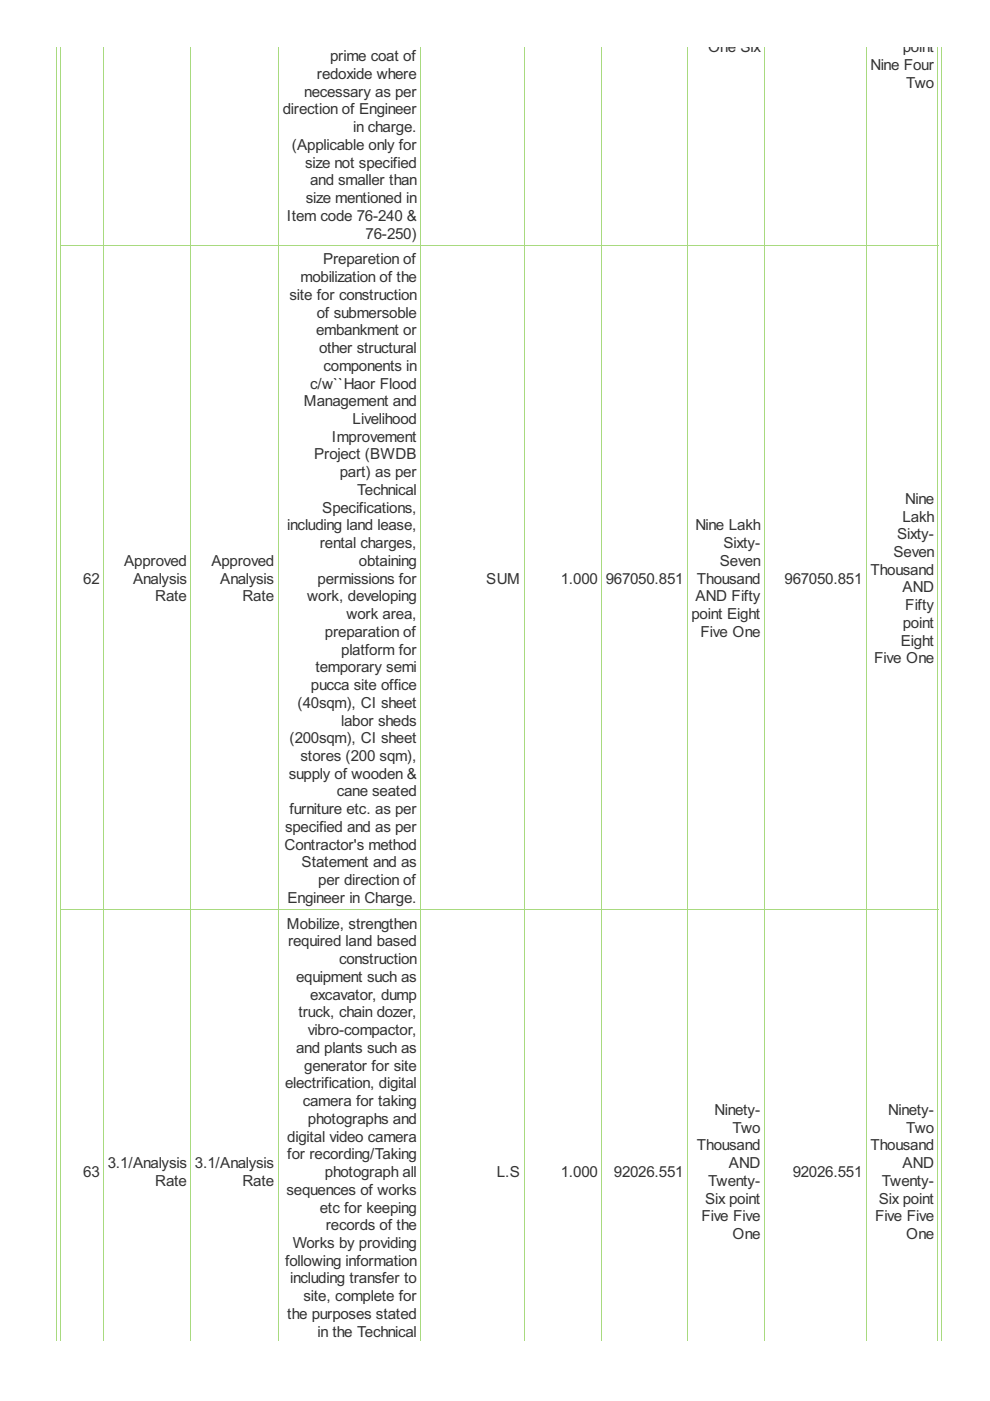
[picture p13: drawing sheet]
<svg xmlns="http://www.w3.org/2000/svg" width="210mm" height="297mm" viewBox="0 0 210 297" stroke-linecap="round" stroke-linejoin="round" font-family="sans-serif">
<defs><g id="words">
<g font-size="3.6" fill="#333">
<text x="150.1" y="11.1">One Six</text>
<text x="191.4" y="11.1">point</text>
<text x="67.2" y="16.7">redoxide where</text>
<text x="70" y="13">prime coat of</text>
<text x="184.6" y="14.8">Nine Four</text>
<text x="64.5" y="20.5">necessary as per</text>
<text x="192.1" y="18.6">Two</text>
<text x="60" y="24.2">direction of Engineer</text>
<text x="74.9" y="28">in charge.</text>
<text x="61.9" y="31.8">(Applicable only for</text>
<text x="64.7" y="35.5">size not specified</text>
<text x="65.8" y="39.3">and smaller than</text>
<text x="60.8" y="46.8">Item code 76-240 &amp;</text>
<text x="64.8" y="43.1">size mentioned in</text>
<text x="77.5" y="50.6">76-250)</text>
<text x="63.7" y="59.8">mobilization of the</text>
<text x="68.5" y="56.1">Preparetion of</text>
<text x="61.4" y="63.6">site for construction</text>
<text x="67" y="71.1">embankment or</text>
<text x="67.2" y="67.3">of submersoble</text>
<text x="67.6" y="74.9">other structural</text>
<text x="65.8" y="82.4">c/w``Haor Flood</text>
<text x="68.6" y="78.6">components in</text>
<text x="64.4" y="86.1">Management and</text>
<text x="74.8" y="89.9">Livelihood</text>
<text x="70.4" y="93.7">Improvement</text>
<text x="66.6" y="97.4">Project (BWDB</text>
<text x="72" y="101.2">part) as per</text>
<text x="75.7" y="104.9">Technical</text>
<text x="191.9" y="106.8">Nine</text>
<text x="60.9" y="112.5">including land lease,</text>
<text x="68.3" y="108.7">Specifications,</text>
<text x="147.5" y="112.5">Nine Lakh</text>
<text x="191.3" y="110.6">Lakh</text>
<text x="26.3" y="120">Approved</text>
<text x="44.8" y="120">Approved</text>
<text x="67.8" y="116.2">rental charges,</text>
<text x="76.1" y="120">obtaining</text>
<text x="152.6" y="120">Seven</text>
<text x="153.4" y="116.2">Sixty-</text>
<text x="189.4" y="118.1">Seven</text>
<text x="190.2" y="114.3">Sixty-</text>
<text x="17.7" y="123.7">62</text>
<text x="28.2" y="123.7">Analysis</text>
<text x="46.7" y="123.7">Analysis</text>
<text x="67.3" y="123.7">permissions for</text>
<text x="103.1" y="123.7">SUM</text>
<text x="118.9" y="123.7">1.000</text>
<text x="128.4" y="123.7">967050.851</text>
<text x="147.8" y="123.7">Thousand</text>
<text x="166.4" y="123.7">967050.851</text>
<text x="184.6" y="121.9">Thousand</text>
<text x="191.3" y="125.6">AND</text>
<text x="32.9" y="127.5">Rate</text>
<text x="51.4" y="127.5">Rate</text>
<text x="65.1" y="127.5">work, developing</text>
<text x="73.4" y="131.3">work area,</text>
<text x="146.6" y="131.3">point Eight</text>
<text x="147.5" y="127.5">AND Fifty</text>
<text x="191.9" y="129.4">Fifty</text>
<text x="68.9" y="135">preparation of</text>
<text x="148.5" y="135">Five One</text>
<text x="191" y="136.9">Eight</text>
<text x="191.4" y="133.1">point</text>
<text x="66.9" y="142.5">temporary semi</text>
<text x="72.3" y="138.8">platform for</text>
<text x="185.4" y="140.7">Five One</text>
<text x="65.9" y="146.3">pucca site office</text>
<text x="63.1" y="150.1">(40sqm), CI sheet</text>
<text x="72.3" y="153.8">labor sheds</text>
<text x="61.4" y="157.6">(200sqm), CI sheet</text>
<text x="63.7" y="161.3">stores (200 sqm),</text>
<text x="61.2" y="165.1">supply of wooden &amp;</text>
<text x="61.4" y="172.6">furniture etc. as per</text>
<text x="71.4" y="168.9">cane seated</text>
<text x="60.4" y="176.4">specified and as per</text>
<text x="60.3" y="180.1">Contractor's method</text>
<text x="63.9" y="183.9">Statement and as</text>
<text x="61" y="191.4">Engineer in Charge.</text>
<text x="67.5" y="187.7">per direction of</text>
<text x="60.8" y="196.9">Mobilize, strengthen</text>
<text x="61.1" y="200.7">required land based</text>
<text x="62.8" y="208.2">equipment such as</text>
<text x="71.9" y="204.4">construction</text>
<text x="63.3" y="215.7">truck, chain dozer,</text>
<text x="65.8" y="212">excavator, dump</text>
<text x="65.3" y="219.5">vibro-compactor,</text>
<text x="62.8" y="223.2">and plants such as</text>
<text x="64.5" y="227">generator for site</text>
<text x="60.4" y="230.8">electrification, digital</text>
<text x="64.2" y="234.5">camera for taking</text>
<text x="65.3" y="238.3">photographs and</text>
<text x="151.5" y="236.4">Ninety-</text>
<text x="188.3" y="236.4">Ninety-</text>
<text x="60.9" y="242">digital video camera</text>
<text x="60.9" y="245.8">for recording/Taking</text>
<text x="147.8" y="243.9">Thousand</text>
<text x="155.3" y="240.2">Two</text>
<text x="184.6" y="243.9">Thousand</text>
<text x="192.1" y="240.2">Two</text>
<text x="17.7" y="249.6">63</text>
<text x="22.8" y="247.7">3.1/Analysis</text>
<text x="32.9" y="251.4">Rate</text>
<text x="41.3" y="247.7">3.1/Analysis</text>
<text x="51.4" y="251.4">Rate</text>
<text x="68.9" y="249.6">photograph all</text>
<text x="105.3" y="249.6">L.S</text>
<text x="118.9" y="249.6">1.000</text>
<text x="130.2" y="249.6">92026.551</text>
<text x="150.1" y="251.4">Twenty-</text>
<text x="154.5" y="247.7">AND</text>
<text x="168.1" y="249.6">92026.551</text>
<text x="186.9" y="251.4">Twenty-</text>
<text x="191.3" y="247.7">AND</text>
<text x="60.8" y="253.3">sequences of works</text>
<text x="67.8" y="257.1">etc for keeping</text>
<text x="149.5" y="255.2">Six point</text>
<text x="186.3" y="255.2">Six point</text>
<text x="69.1" y="260.8">records of the</text>
<text x="148.7" y="259">Five Five</text>
<text x="155.3" y="262.7">One</text>
<text x="185.5" y="259">Five Five</text>
<text x="192.1" y="262.7">One</text>
<text x="60.4" y="268.4">following information</text>
<text x="62.1" y="264.6">Works by providing</text>
<text x="61.5" y="272.1">including transfer to</text>
<text x="64.4" y="275.9">site, complete for</text>
<text x="60.9" y="279.6">the purposes stated</text>
<text x="67.3" y="283.4">in the Technical</text>
</g>
</g></defs>
<g fill="none" stroke="#a8da7f" stroke-width=".21">
<path d="M11.9 9.9v274.3M12.9 9.9v274.3M22 9.9v274.3M40.5 9.9v274.3M59 9.9v274.3M89.2 9.9v274.3M111.1 9.9v274.3M127.6 9.9v274.3M145.8 9.9v274.3M162 9.9v274.3M183.7 9.9v274.3M198.9 9.9v274.3"/>
<path d="M199.7 9.9v274.3M12.8 52.1h186.1M12.8 192.9h186.1"/>
</g>
<use href="#words"/>
</svg>
